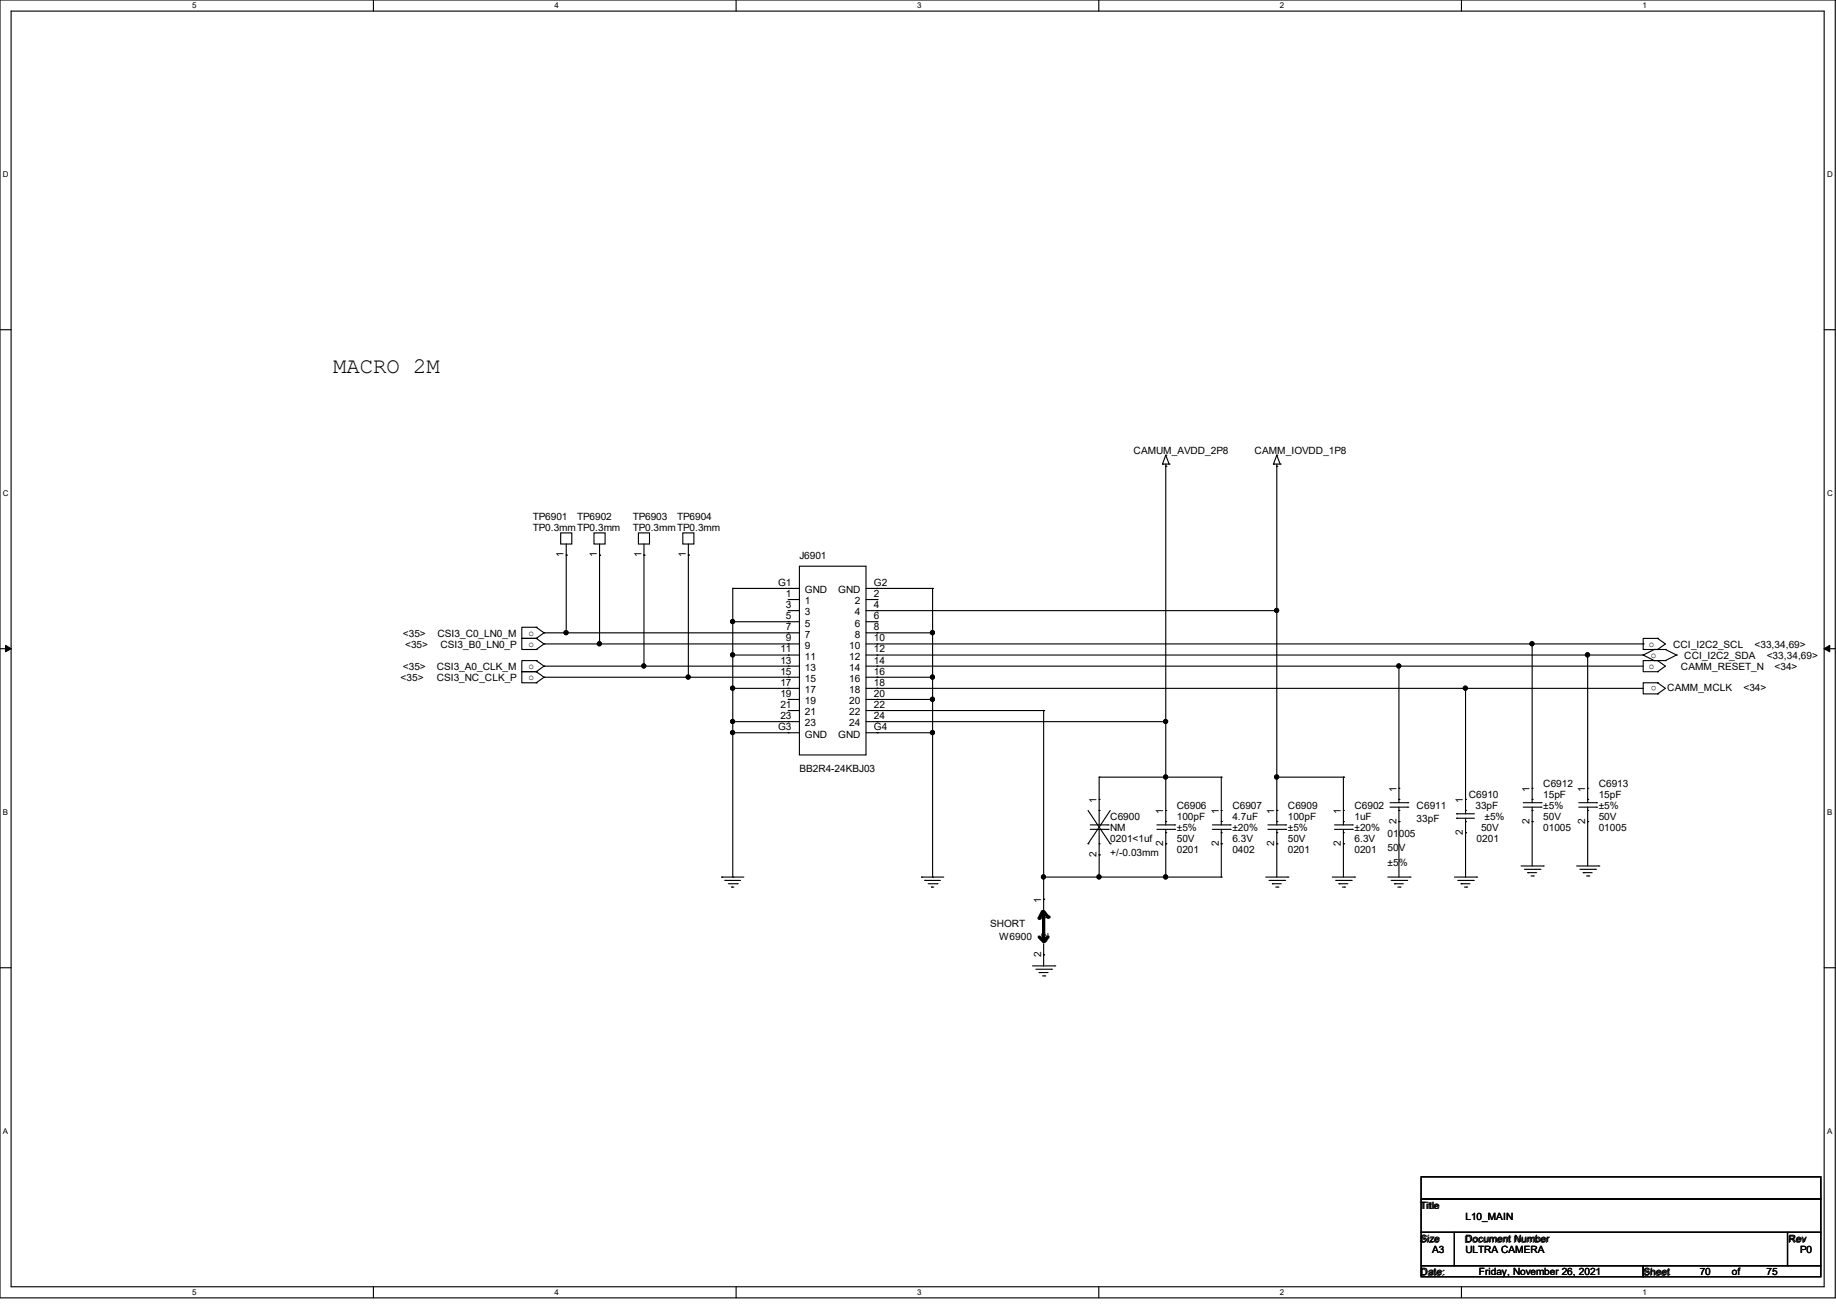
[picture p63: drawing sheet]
<svg xmlns="http://www.w3.org/2000/svg" width="210mm" height="149mm" viewBox="0 0 210 149" stroke-linecap="round" stroke-linejoin="round" font-family="sans-serif">
<defs><g id="words">
<text font-size="2.5" x="38.1" y="42.7">MACRO 2M</text>
<g font-size="1.1">
<text x="129.7" y="51.9">CAMUM_AVDD_2P8</text>
<text x="143.5" y="51.9">CAMM_IOVDD_1P8</text>
<text x="61" y="59.5">TP6901</text>
<text x="66" y="59.5">TP6902</text>
<text x="72.4" y="59.5">TP6903</text>
<text x="77.5" y="59.5">TP6904</text>
<text x="61" y="60.8">TP0.3mmTP0.3mm</text>
<text x="64.5" y="63.8" transform="rotate(-90 64.5 63.8)">1</text>
<text x="68.3" y="63.8" transform="rotate(-90 68.3 63.8)">1</text>
<text x="72.4" y="60.8">TP0.3mmTP0.3mm</text>
<text x="73.4" y="63.8" transform="rotate(-90 73.4 63.8)">1</text>
<text x="78.4" y="63.8" transform="rotate(-90 78.4 63.8)">1</text>
<text x="91.4" y="64">J6901</text>
<text x="89" y="67">G1</text>
<text x="89.9" y="68.3">1</text>
<text x="89.9" y="69.6">3</text>
<text x="89.9" y="70.8">5</text>
<text x="92.1" y="69.1">1</text>
<text x="92.1" y="70.4">3</text>
<text x="92.1" y="71.7">5</text>
<text x="92.1" y="67.9">GND</text>
<text x="95.9" y="67.9">GND</text>
<text x="97.8" y="69.1">2</text>
<text x="97.8" y="70.4">4</text>
<text x="97.8" y="71.7">6</text>
<text x="100" y="68.3">2</text>
<text x="100" y="69.6">4</text>
<text x="100" y="70.8">6</text>
<text x="100" y="67">G2</text>
<text x="45.8" y="77.9">&lt;35&gt;</text>
<text x="46.1" y="72.9">&lt;35&gt;</text>
<text x="46.1" y="76.7">&lt;35&gt;</text>
<text x="46.3" y="74.1">&lt;35&gt;</text>
<text x="50" y="77.9">CSI3_NC_CLK_P</text>
<text x="50" y="76.7">CSI3_A0_CLK_M</text>
<text x="50" y="72.9">CSI3_C0_LN0_M</text>
<text x="50.4" y="74.1">CSI3_B0_LN0_P</text>
<text x="60.5" y="77.8">o</text>
<text x="60.5" y="76.5">o</text>
<text x="60.5" y="74">o</text>
<text x="60.5" y="72.7">o</text>
<text x="89.3" y="74.6">11</text>
<text x="89.3" y="75.9">13</text>
<text x="89.3" y="77.2">15</text>
<text x="89.9" y="72.1">7</text>
<text x="89.9" y="73.4">9</text>
<text x="92.1" y="72.9">7</text>
<text x="92.1" y="74.2">9</text>
<text x="92.1" y="75.5">11</text>
<text x="92.1" y="76.8">13</text>
<text x="97.2" y="74.2">10</text>
<text x="97.2" y="75.5">12</text>
<text x="97.2" y="76.8">14</text>
<text x="97.8" y="72.9">8</text>
<text x="100" y="72.1">8</text>
<text x="100" y="73.4">10</text>
<text x="100" y="74.6">12</text>
<text x="100" y="75.9">14</text>
<text x="100" y="77.2">16</text>
<text x="188.6" y="76.5">o</text>
<text x="188.6" y="74">o</text>
<text x="188.8" y="75.3">o</text>
<text x="191.4" y="74.1">CCI_I2C2_SCL</text>
<text x="192.3" y="76.7">CAMM_RESET_N</text>
<text x="192.7" y="75.4">CCI_I2C2_SDA</text>
<text x="200.7" y="74.1">&lt;33,34,69&gt;</text>
<text x="202.1" y="75.4">&lt;33,34,69&gt;</text>
<text x="203" y="76.7">&lt;34&gt;</text>
<text x="89" y="83.5">G3</text>
<text x="89.3" y="78.4">17</text>
<text x="89.3" y="79.7">19</text>
<text x="89.3" y="81">21</text>
<text x="89.3" y="82.3">23</text>
<text x="92.1" y="78">15</text>
<text x="92.1" y="79.3">17</text>
<text x="92.1" y="80.6">19</text>
<text x="92.1" y="81.8">21</text>
<text x="92.1" y="83.1">23</text>
<text x="97.2" y="78">16</text>
<text x="97.2" y="79.3">18</text>
<text x="97.2" y="80.6">20</text>
<text x="97.2" y="81.8">22</text>
<text x="97.2" y="83.1">24</text>
<text x="100" y="78.4">18</text>
<text x="100" y="79.7">20</text>
<text x="100" y="81">22</text>
<text x="100" y="82.3">24</text>
<text x="100" y="83.5">G4</text>
<text x="189.5" y="78.4" transform="rotate(-180 189.5 78.4)">o</text>
<text x="190.7" y="79.1">CAMM_MCLK</text>
<text x="199.4" y="79.1">&lt;34&gt;</text>
<text x="91.4" y="88.3">BB2R4-24KBJ03</text>
<text x="92.1" y="84.4">GND</text>
<text x="95.9" y="84.4">GND</text>
<text x="125.4" y="91.8" transform="rotate(-90 125.4 91.8)">1</text>
<text x="127" y="93.8">C6900</text>
<text x="127" y="95.1">NM</text>
<text x="133.1" y="93.1" transform="rotate(-90 133.1 93.1)">1</text>
<text x="134.6" y="92.5">C6906</text>
<text x="134.6" y="93.8">100pF</text>
<text x="134.6" y="95.1">±5%</text>
<text x="139.4" y="93.1" transform="rotate(-90 139.4 93.1)">1</text>
<text x="141" y="92.5">C6907</text>
<text x="141" y="93.8">4.7uF</text>
<text x="141" y="95.1">±20%</text>
<text x="145.8" y="93.1" transform="rotate(-90 145.8 93.1)">1</text>
<text x="147.3" y="92.5">C6909</text>
<text x="147.3" y="93.8">100pF</text>
<text x="147.3" y="95.1">±5%</text>
<text x="153.4" y="93.1" transform="rotate(-90 153.4 93.1)">1</text>
<text x="154.9" y="92.5">C6902</text>
<text x="154.9" y="93.8">1uF</text>
<text x="154.9" y="95.1">±20%</text>
<text x="158.7" y="95.7">01005</text>
<text x="159.7" y="94.2" transform="rotate(-90 159.7 94.2)">2</text>
<text x="159.7" y="90.5" transform="rotate(-90 159.7 90.5)">1</text>
<text x="162" y="92.5">C6911</text>
<text x="162" y="94.1">33pF</text>
<text x="167.3" y="95.5" transform="rotate(-90 167.3 95.5)">2</text>
<text x="167.3" y="91.8" transform="rotate(-90 167.3 91.8)">1</text>
<text x="168" y="91.3">C6910</text>
<text x="168.8" y="92.5">33pF</text>
<text x="169.4" y="95.1">50V</text>
<text x="169.8" y="93.8">±5%</text>
<text x="175" y="94.2" transform="rotate(-90 175 94.2)">2</text>
<text x="175" y="90.5" transform="rotate(-90 175 90.5)">1</text>
<text x="176.5" y="90">C6912</text>
<text x="176.5" y="91.3">15pF</text>
<text x="176.5" y="95.1">01005</text>
<text x="176.5" y="93.8">50V</text>
<text x="176.5" y="92.5">±5%</text>
<text x="181.3" y="94.2" transform="rotate(-90 181.3 94.2)">2</text>
<text x="181.3" y="90.5" transform="rotate(-90 181.3 90.5)">1</text>
<text x="182.9" y="90">C6913</text>
<text x="182.9" y="91.3">15pF</text>
<text x="182.9" y="95.1">01005</text>
<text x="182.9" y="93.8">50V</text>
<text x="182.9" y="92.5">±5%</text>
<text x="125.4" y="98" transform="rotate(-90 125.4 98)">2</text>
<text x="127" y="96.4">0201&lt;1uf</text>
<text x="127" y="97.9">+/-0.03mm</text>
<text x="133.1" y="96.8" transform="rotate(-90 133.1 96.8)">2</text>
<text x="134.6" y="97.6">0201</text>
<text x="134.6" y="96.4">50V</text>
<text x="139.4" y="96.8" transform="rotate(-90 139.4 96.8)">2</text>
<text x="141" y="97.6">0402</text>
<text x="141" y="96.4">6.3V</text>
<text x="145.8" y="96.8" transform="rotate(-90 145.8 96.8)">2</text>
<text x="147.3" y="97.6">0201</text>
<text x="147.3" y="96.4">50V</text>
<text x="153.4" y="96.8" transform="rotate(-90 153.4 96.8)">2</text>
<text x="154.9" y="97.6">0201</text>
<text x="154.9" y="96.4">6.3V</text>
<text x="158.7" y="97.4">50V</text>
<text x="158.7" y="99">±5%</text>
<text x="168.9" y="96.4">0201</text>
<text x="113.3" y="106">SHORT</text>
<text x="114.3" y="107.5">W6900</text>
<text x="119.1" y="103.2" transform="rotate(-90 119.1 103.2)">1</text>
<text x="119.9" y="107.3" transform="rotate(-90 119.9 107.3)">2</text>
<text x="119.9" y="105.4" transform="rotate(-90 119.9 105.4)">1</text>
<text x="119.1" y="109.5" transform="rotate(-90 119.1 109.5)">2</text>
<text x="162.4" y="138.3">Title</text>
<text x="162.4" y="142.2">Size</text>
<text x="163.8" y="143.3">A3</text>
<text x="167.5" y="142.2">Document Number</text>
<text x="167.6" y="143.3">ULTRA CAMERA</text>
<text x="167.6" y="139.5">L10_MAIN</text>
<text x="204.5" y="142.2">Rev</text>
<text x="205.9" y="143.3">P0</text>
<text x="162.4" y="146">Date:</text>
<text x="169.2" y="145.9">Friday, November 26, 2021</text>
<text x="187.9" y="146">Sheet</text>
<text x="194.4" y="145.9">70</text>
<text x="198.1" y="145.9">of</text>
<text x="202.1" y="145.9">75</text>
</g>
<g font-size=".9">
<text x="22" y=".9">5</text>
<text x="63.4" y=".9">4</text>
<text x="104.9" y=".9">3</text>
<text x="146.4" y=".9">2</text>
<text x="187.9" y=".9">1</text>
<text x=".3" y="20.3">D</text>
<text x="209" y="20.3">D</text>
<text x=".3" y="56.7">C</text>
<text x="209" y="56.7">C</text>
<text x=".3" y="93.2">B</text>
<text x="209" y="93.2">B</text>
<text x=".3" y="129.7">A</text>
<text x="209" y="129.7">A</text>
<text x="22" y="148.1">5</text>
<text x="63.4" y="148.1">4</text>
<text x="104.9" y="148.1">3</text>
<text x="146.4" y="148.1">2</text>
<text x="187.9" y="148.1">1</text>
</g>
</g></defs>
<path d="M0 0h209.9v148.5h-209.9zM1.3 1.3h207.4v145.9h-207.4z" fill="none" stroke="#000" stroke-width=".13"/>
<g fill="#fff">
<path d="M22 .1h.5v1h-.5z"/>
<path d="M22 147.3h.5v1h-.5z"/>
</g>
<path d="M42.7 0v1.3M42.7 147.2v1.3" fill="none" stroke="#000" stroke-width=".13"/>
<g fill="#fff">
<path d="M63.4 .1h.5v1h-.5z"/>
<path d="M63.4 147.3h.5v1h-.5z"/>
</g>
<path d="M84.2 0v1.3M84.2 147.2v1.3" fill="none" stroke="#000" stroke-width=".13"/>
<g fill="#fff">
<path d="M104.9 .1h.5v1h-.5z"/>
<path d="M104.9 147.3h.5v1h-.5z"/>
</g>
<path d="M125.7 0v1.3M125.7 147.2v1.3" fill="none" stroke="#000" stroke-width=".13"/>
<g fill="#fff">
<path d="M146.4 .1h.5v1h-.5z"/>
<path d="M146.4 147.3h.5v1h-.5z"/>
</g>
<path d="M167.2 0v1.3M167.2 147.2v1.3" fill="none" stroke="#000" stroke-width=".13"/>
<g fill="#fff">
<path d="M187.9 .1h.5v1h-.5z"/>
<path d="M187.9 147.3h.5v1h-.5z"/>
<path d="M.3 19.5h.7v1h-.7z"/>
<path d="M209 19.5h.6v1h-.6z"/>
<path d="M.3 55.9h.7v1h-.7z"/>
<path d="M209 55.9h.6v1h-.6z"/>
</g>
<path d="M0 37.7h1.3M208.7 37.7h1.2" fill="none" stroke="#000" stroke-width=".13"/>
<g fill="#fff">
<path d="M.3 92.4h.6v1h-.6z"/>
<path d="M209 92.4h.6v1h-.6z"/>
</g>
<path d="M0 74.2h1.3M208.7 74.2h1.2" fill="none" stroke="#000" stroke-width=".13"/>
<path d="M.6 73.8l.7 .4-.7 .3zM208.7 74.2l.6-.4v.7z" fill="#000" stroke="#000" stroke-width=".13"/>
<g fill="#fff">
<path d="M.3 128.9h.6v1h-.6z"/>
<path d="M209 128.9h.6v1h-.6z"/>
</g>
<g fill="none" stroke="#000" stroke-width=".13">
<path d="M133 53.1h.1M133 53.1h.7M133.3 52.1l.4 1M133.3 53.3h.1M133.3 52.1h.1M133.3 53.1v41.3M133.3 52.1l-.3 1M133.7 53.1h.1M145.7 53.1h.7M145.7 53.1h.1M146 53.3h.1M146 52.1h.1"/>
<path d="M146 53.1v41.3M146 52.1l.4 1M146.1 52.1l-.4 1M146.4 53.1h.1M61.3 76.8l.9 .7M61.3 75.6l.9 .6M61.3 73l.9 .7M61.3 71.8l.9 .6M61.3 76.8h.1M61.3 78.1h.1M61.3 76.8h-1.6v1.3h1.6M61.3 75.6h.1"/>
<path d="M61.3 75.6h-1.6v1.2h1.6M61.3 73h.1M61.3 74.3h.1M61.3 73h-1.6v1.3h1.6M61.3 71.8h.1M61.3 71.8h-1.6v1.2h1.6M62.2 73.7h29.2M62.2 73.7h.1M62.2 72.4h.1M62.2 72.4h29.2M62.2 76.2h.1M62.2 76.2h29.2"/>
<path d="M62.2 77.5h.1M62.2 77.5h29.2M62.2 77.5l-.9 .6M62.2 76.2l-.9 .6M62.2 73.7l-.9 .6M62.2 72.4l-.9 .6M64.1 61h1.3v1.2h-1.3zM64.8 63.5h.1M64.8 72.4h.1M64.8 62.2v10.2M67.9 61h1.3v1.2h-1.3zM68.6 63.5h.1"/>
<path d="M68.6 73.7h.1M68.6 62.2v11.5M73 61h1.3v1.2h-1.3zM73.7 76.2h.1M73.7 63.5h.1M73.7 62.2v14M78.1 61h1.3v1.2h-1.3zM78.7 63.5h.1M78.7 62.2v15.3M78.7 77.5h.1M83.8 74.9h.1M83.8 74.9h7.6"/>
<path d="M83.8 71.1h.1M83.8 71.1h7.6M83.8 67.3h.1M83.8 67.3v33M83.8 67.3h7.6M83.8 78.7h.1M83.8 78.7h7.6M90.2 68.6h.1M90.2 69.8h.1M90.2 71.1h.1M90.2 72.4h.1M90.2 73.7h.1"/>
<path d="M90.2 74.9h.1M90.2 76.2h.1M90.2 77.5h.1M90.2 78.7h.1M90.2 67.3h.1M90.2 68.6h1.2M90.2 69.8h1.2M91.4 64.8h7.7v21.6h-7.7zM99.1 68.6h1.2M99.1 69.8h46.9M99.1 71.1h1.2M99.1 72.4h7.6"/>
<path d="M99.1 73.7h88.9M99.1 74.9h88.9M99.1 76.2h88.9M99.1 77.5h7.6M99.1 78.7h88.9M99.1 67.3h7.6M100.3 68.6h.1M100.3 69.8h.1M100.3 71.1h.1M100.3 72.4h.1M100.3 73.7h.1M100.3 74.9h.1"/>
<path d="M100.3 76.2h.1M100.3 77.5h.1M100.3 78.7h.1M100.3 67.3h.1M106.7 72.4h.1M106.7 67.3v33M106.7 67.3h.1M106.7 77.5h.1M146 69.8h.1M160 76.2v15.6M160 76.2h.1M167.6 78.7h.1"/>
<path d="M167.6 78.7v14.4M175.3 73.7h.1M175.3 73.7v18.1M181.6 74.9h.1M181.6 74.9v16.9M188 73.7h.1M188 74.9h.1M188 74.9l1.2 .7M189.2 74.3l-1.2 .6M189.2 75.6h1.3M189.2 74.3h.1M189.2 75.6h.1"/>
<path d="M189.2 74.3h1.3M189.6 79.4h.1M189.6 78.1h.1M189.6 78.1h-1.6v1.3h1.6M189.6 75.6h.1M189.6 76.8h.1M189.6 75.6h-1.6v1.2h1.6M189.6 73h.1M189.6 74.3h.1M189.6 73h-1.6v1.3h1.6M189.6 78.1l.9 .6-.9 .7M189.6 75.6l.9 .6-.9 .6"/>
<path d="M189.6 73l.9 .7-.9 .6M190.5 74.3h.1M190.5 75.6h.1M190.5 74.3l1.3 .6M191.8 74.9h.1M191.8 74.9l-1.3 .7M83.8 83.8h.1M83.8 82.5h.1M83.8 82.5h7.6M83.8 83.8h7.6M90.2 80h.1M90.2 81.3h.1"/>
<path d="M90.2 82.5h.1M90.2 83.8h.1M90.2 80h1.2M90.2 81.3h1.2M99.1 80h7.6M99.1 81.3h20.3M99.1 82.5h34.2M99.1 83.8h7.6M100.3 80h.1M100.3 81.3h.1M100.3 82.5h.1M100.3 83.8h.1"/>
<path d="M106.7 83.8h.1M119.4 81.3h.1M119.4 81.3v22.8M124.5 96.5h.1M124.5 92.7l2.5 3.8M124.7 94.4h2M124.7 94.9h2M125.7 88.9h.1M125.7 88.9v5.5M125.7 88.9h14M125.7 92.7h.1M125.7 96.5h.1"/>
<path d="M125.7 91.4h.1M125.7 97.8h.1M125.7 94.9v5.4M126.7 94.4h.1M126.7 94.9h.1M127 96.5h.1M127 92.7l-2.5 3.8M132.3 94.4h2.1M132.3 94.9h2.1M133.3 82.5h.1M133.3 88.9h.1M133.3 94h.1"/>
<path d="M133.3 95.2h.1M133.3 92.7h.1M133.3 96.5h.1M133.3 94.9v5.4M134.4 94.4h.1M134.4 94.9h.1M138.7 94.4h2M138.7 94.9h2M139.7 88.9h.1M139.7 88.9v5.5M139.7 94h.1M139.7 95.2h.1"/>
<path d="M139.7 92.7h.1M139.7 96.5h.1M139.7 94.9v5.4M140.7 94.4h.1M140.7 94.9h.1M145 94.4h2.1M145 94.9h2.1M146 94h.1M146 95.2h.1M146 92.7h.1M146 96.5h.1M146 88.9h.1"/>
<path d="M146 94.9v5.4M146 88.9h7.7M147.1 94.4h.1M147.1 94.9h.1M152.7 94.4h2M152.7 94.9h2M153.7 94h.1M153.7 95.2h.1M153.7 92.7h.1M153.7 96.5h.1M153.7 88.9h.1M153.7 88.9v5.5"/>
<path d="M153.7 94.9v5.4M154.7 94.4h.1M154.7 94.9h.1M159 91.8h2M159 92.3h2M160 91.4h.1M160 92.7h.1M160 90.2h.1M160 94h.1M160 92.3v8M161 91.8h.1M161 92.3h.1"/>
<path d="M166.6 93.1h2.1M166.6 93.6h2.1M166.6 93.1h.1M166.6 93.6h.1M167.6 92.7h.1M167.6 94h.1M167.6 91.4h.1M167.6 95.2h.1M167.6 93.6v6.7M174 99.1h2.5M174.2 91.8h2.1M174.2 92.3h2.1"/>
<path d="M174.4 99.4h1.7M174.8 99.8h.1M174.8 99.8h1M175.3 91.4h.1M175.3 92.7h.1M175.3 90.2h.1M175.3 94h.1M175.3 92.3v6.8M176.1 99.4h.1M176.3 91.8h.1M176.3 92.3h.1M176.5 99.1h.1"/>
<path d="M180.3 99.1h2.6M180.6 92.3h2M180.6 91.8h2M180.7 99.4h1.8M181.1 99.8h.1M181.1 99.8h1M181.6 91.4h.1M181.6 92.7h.1M181.6 90.2h.1M181.6 94h.1M181.6 92.3v6.8M182.5 99.4h.1"/>
<path d="M182.6 91.8h.1M182.6 92.3h.1M182.9 99.1h.1M0 110.7h1.3M82.6 100.3h2.5M82.6 100.3h.1M82.9 100.7h1.8M82.9 100.7h.1M83.3 101.1h1M83.7 101.5h.1M83.7 101.5h.2M83.8 100.3h.1"/>
<path d="M84.3 101.1h.1M105.4 100.3h.1M105.4 100.3h2.5M105.8 100.7h.1M105.8 100.7h1.8M106.2 101.1h1M106.6 101.5h.1M106.6 101.5h.2M106.7 100.3h.1M107.2 101.1h.1M118.1 110.5h2.5M118.5 110.9h1.8"/>
<path d="M118.9 111.3h.1M118.9 111.3h1M119.3 111.6h.2M119.4 102.9h.1M119.4 109.2h.1M119.4 100.3h20.3M119.4 107.9v2.6M119.5 111.6h.1M120.3 110.9h.1M120.6 110.5h.1M125.7 100.3h.1M133.3 100.3h.1"/>
<path d="M139.7 100.3h.1M144.8 100.3h2.5M145.2 100.7h1.7M145.5 101.1h.1M145.5 101.1h1.1M145.9 101.5h.3M146.2 101.5h.1M146.9 100.7h.1M147.3 100.3h.1M152.4 100.3h2.5M152.8 100.7h1.8M153.2 101.1h.1"/>
<path d="M153.2 101.1h1M153.5 101.5h.3M153.8 101.5h.1M154.6 100.7h.1M154.9 100.3h.1M158.7 100.3h2.6M159.1 100.7h1.8M159.5 101.1h.1M159.5 101.1h1M159.9 101.5h.2M160.1 101.5h.1M160.9 100.7h.1"/>
<path d="M161.3 100.3h.1M166.4 100.3h2.5M166.8 100.7h1.7M167.1 101.1h.1M167.1 101.1h1M167.5 101.5h.3M167.8 101.5h.1M168.5 100.7h.1M168.9 100.3h.1M175.1 100.2h.3M175.4 100.2h.1M181.5 100.2h.2"/>
<path d="M181.7 100.2h.1M208.7 110.7h1.2M162.6 134.6h45.7v2.6h-45.7zM162.6 137.2h45.7v3.8h-45.7zM162.6 144.8h25.4v1.2h-25.4zM162.6 141h3.8v3.8h-3.8zM166.4 141h38.1v3.8h-38.1zM188 144.8h20.3v1.2h-20.3zM204.5 141h3.8v3.8h-3.8z"/>
</g>
<path d="M118.9 107.2l.5 .5M119.3 104.3l-.4 .7M119.4 104.5v2.8M119.4 104.3l.5 .6M119.9 107.2l-.4 .4" fill="none" stroke="#000" stroke-width=".38"/>
<g fill="#000">
<circle cx="118.9" cy="105" r=".19"/>
<circle cx="119.4" cy="107.3" r=".19"/>
<circle cx="119.4" cy="107.7" r=".19"/>
<circle cx="119.5" cy="107.6" r=".19"/>
<circle cx="119.9" cy="104.9" r=".19"/>
</g>
<g fill="#000" stroke="#000" stroke-width=".13">
<circle cx="64.7" cy="72.4" r=".23"/>
<circle cx="68.6" cy="73.6" r=".23"/>
<circle cx="73.6" cy="76.2" r=".23"/>
<circle cx="78.7" cy="77.4" r=".23"/>
<circle cx="83.8" cy="78.7" r=".23"/>
<circle cx="83.8" cy="74.9" r=".23"/>
<circle cx="83.8" cy="71.1" r=".23"/>
<circle cx="106.7" cy="72.4" r=".23"/>
<circle cx="106.7" cy="77.4" r=".23"/>
<circle cx="106.7" cy="80" r=".23"/>
<circle cx="146" cy="69.8" r=".23"/>
<circle cx="160" cy="76.2" r=".23"/>
<circle cx="167.6" cy="78.7" r=".23"/>
<circle cx="175.2" cy="73.6" r=".23"/>
<circle cx="181.6" cy="74.9" r=".23"/>
<circle cx="83.8" cy="83.8" r=".23"/>
<circle cx="83.8" cy="82.5" r=".23"/>
<circle cx="106.7" cy="83.8" r=".23"/>
<circle cx="133.3" cy="88.9" r=".23"/>
<circle cx="133.3" cy="82.5" r=".23"/>
<circle cx="146" cy="88.9" r=".23"/>
<circle cx="119.4" cy="100.3" r=".23"/>
<circle cx="125.7" cy="100.3" r=".23"/>
<circle cx="133.3" cy="100.3" r=".23"/>
</g>
<use href="#words"/>
</svg>
